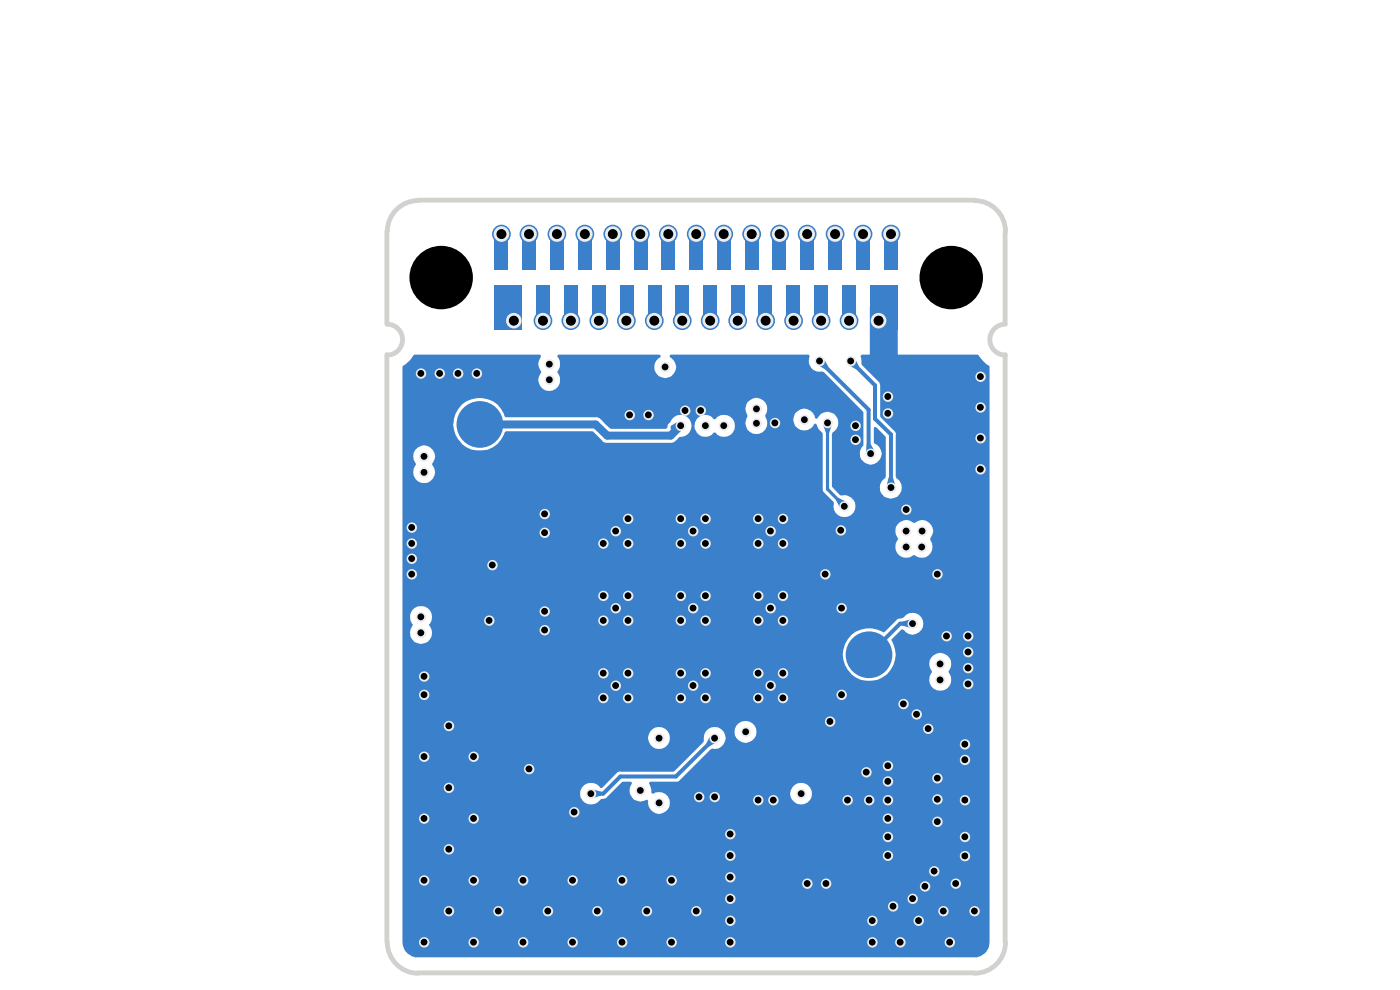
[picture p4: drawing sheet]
<svg xmlns="http://www.w3.org/2000/svg" width="297mm" height="210mm" viewBox="0 0 297 210" stroke-linecap="round" stroke-linejoin="round" font-family="sans-serif">
<path d="M82.1 49.1v19.6M88.7 42.5h118M88.7 42.5a6.6 6.6 0 0 0-6.5 6.6M206.8 42.5a6.6 6.6 0 0 1 6.5 6.6M213.2 49.1v19.6M82.1 75.2v124.6M82.1 68.8a3.3 3.3 0 0 1 3.3 3.2 3.3 3.3 0 0 1-3.3 3.3M213.2 75.2v124.6M213.3 68.8a3.3 3.3 0 0 0-3.3 3.2 3.3 3.3 0 0 0 3.3 3.3M82.2 199.9a6.6 6.6 0 0 0 6.5 6.5M213.3 199.9a6.6 6.6 0 0 1-6.5 6.5M88.7 206.4h118" fill="none" stroke="#d0d2cd" stroke-width="1"/>
<g fill="#3b80ca">
<path d="M85.5 77.6a4.7 4.7 0 0 0 2.2-2.2l.2-.2h26.5l.3 .1 .1 .3a2.46 2.46 0 0 0 0 3.3 2.36 2.36 0 0 0 .5 3.6 2.36 2.36 0 0 0 3.4-1.2 2.8 2.8 0 0 0-.5-2.4 2.59 2.59 0 0 0 0-3.3l.1-.3 .3-.1h21.2l.3 .1v.5a2.3 2.3 0 0 0-.8 3.5 2.3 2.3 0 0 0 3.6 0 2.3 2.3 0 0 0-.7-3.5l-.2-.2 .3-.4h29.2l.2 .4a2.32 2.32 0 0 0 .4 2.4 2.32 2.32 0 0 0 2.3 .8l.4 .1 8.3 8.4 .1 7.1a2.31 2.31 0 0 0-.2 3.4 2.31 2.31 0 0 0 3.4-.1 2.31 2.31 0 0 0-.4-3.3l-.6-.6v-2.9l.1-.3 .2-.1 2.2 2.2v8.4l-.3 .5a2.35 2.35 0 0 0-.3 3.5 2.35 2.35 0 0 0 3.5-.2 2.35 2.35 0 0 0-.7-3.5v-9.3l-.5-.9-2.8-2.7-.1-6.8-.1-.6-3.8-3.7-.2-1.9 .3-.3 24.7 .1a9.1 9.1 0 0 0 2.3 2.5l-.1 122.7a3.3 3.3 0 0 1-2.4 2.6l-119.5-.1a3.3 3.3 0 0 1-2.5-3.2v-31.4h37.7a2.37 2.37 0 0 0 1.7 2.2 2.37 2.37 0 0 0 2.7-1.1l1-.1 3.4-3.5h2.1l.1 .3-.5 .8a2.36 2.36 0 0 0 .9 2.6 2.36 2.36 0 0 0 2.8 0l.2 .4a2.29 2.29 0 0 0 3.3 2.4 2.29 2.29 0 0 0 .2-4h26.6l.2 .7a2.3 2.3 0 0 0 3.5 1.2 2.3 2.3 0 0 0 0-3.8 2.3 2.3 0 0 0-3.5 1.2l-.2 .7h-26.6a2.24 2.24 0 0 0-2.4 0h-.2l-.3-.4 .1-.3-.5-1.4 .1-.4 6.2-.2 6.7-6.7 .5-.2 .4 .1a2.35 2.35 0 0 0 1.9-3.7h2.3l.1 .8a2.34 2.34 0 0 0 3.6 1.2 2.34 2.34 0 0 0 0-3.8 2.34 2.34 0 0 0-3.6 1.2l-.1 .6h-2.3a2.36 2.36 0 0 0-2.9-.8 2.36 2.36 0 0 0-1.3 2.8l-.1 .2-6.2 6.2h-11.5l-.5 .2-3.2 3.3-.3 .1-.2-.2a2.34 2.34 0 0 0-2.6-.9 2.34 2.34 0 0 0-1.6 2.3h-37.7v-11.8h52.1l.1 .7a2.3 2.3 0 0 0 3.6 1.1 2.3 2.3 0 0 0 0-3.7 2.3 2.3 0 0 0-3.6 1.1l-.1 .8h-52.1v-17.7h93.4a5.6 5.6 0 0 0 7.2 5.3h11.1l.1 .7a2.37 2.37 0 0 0 3.5 1.3 2.37 2.37 0 0 0 .5-3.7 2.4 2.4 0 0 0 0-3.3 2.4 2.4 0 0 0-3.4 0 2.4 2.4 0 0 0-.1 3.3l-.5 1-.1 .7h-11a5.8 5.8 0 0 0 3-8.5l2.1-2.1 .2-.1 .2 .1a2.33 2.33 0 0 0 3.5 .5 2.33 2.33 0 0 0 0-3.5 2.33 2.33 0 0 0-3.5 .4l-1.1 .3-3 2.8a5.7 5.7 0 0 0-8.7 4.8h-93.4v-4.7h1.6l.1 .8a2.37 2.37 0 0 0 3.5 1.3 2.37 2.37 0 0 0 .4-3.8 2.35 2.35 0 0 0-.1-3.3 2.35 2.35 0 0 0-3.3 0 2.35 2.35 0 0 0 0 3.3l-.5 1.1-.1 .6h-1.6v-18.2h104.5a2.37 2.37 0 0 0 1.5 2.2 2.37 2.37 0 0 0 2.5-.5 2.4 2.4 0 0 0 3.3-.1 2.4 2.4 0 0 0 .1-3.3 2.4 2.4 0 0 0-.1-3.3 2.4 2.4 0 0 0-3.3-.1 2.4 2.4 0 0 0-3.3 .1 2.4 2.4 0 0 0-.1 3.3l-.5 1-.1 .7h-104.5v-15.8h2.3l.1 .7a2.34 2.34 0 0 0 3.4 1.2 2.34 2.34 0 0 0 .4-3.6 2.33 2.33 0 0 0-1-3.9 2.33 2.33 0 0 0-2.8 2.9l.5 1-.5 .9-.1 .8h-2.3v-10.2h10.7a5.6 5.6 0 0 0 4.5 5.5 5.6 5.6 0 0 0 6.3-3.3l.2-.5 .3-.2h18.2l.3 .1 2 2.1 .6 .2h14l.5-.1 1.1-1.1a2.55 2.55 0 0 0 2.7-2.4h.5l.1 .2a2.23 2.23 0 0 0 1.5 2 2.23 2.23 0 0 0 2.4-.7h.5a2.28 2.28 0 0 0 2.9 .6 2.28 2.28 0 0 0 1.1-2.6h2.3l.2 .7a2.32 2.32 0 0 0 2.9 1.5 2.32 2.32 0 0 0 1.5-3h5.6l.1 .7a2.35 2.35 0 0 0 2.2 1.6 2.35 2.35 0 0 0 2.2-1.4h.3l.2 .2a3.7 3.7 0 0 0 1.2 1.9v12l.1 .3 2.2 2.2 .1 .3a2.34 2.34 0 0 0 2.2 2.9 2.34 2.34 0 0 0 2.4-2.7 2.34 2.34 0 0 0-3.1-1.9l-.2-.1-1.7-1.8v-11.1l.2-.5a2.31 2.31 0 0 0 .4-3.6 2.31 2.31 0 0 0-3.7 .7l-.1 .2-.3-.1-.2-.2v-.3a2.35 2.35 0 0 0-2.6-1.6 2.35 2.35 0 0 0-1.9 2.3h-5.6l-.4-.9a2.35 2.35 0 0 0-1.9-3.7 2.35 2.35 0 0 0-1.9 3.7l.1 .2-.5 1.5h-2.3v-.2a2.29 2.29 0 0 0-4-.7h-.5a2.3 2.3 0 0 0-2.5-.7 2.3 2.3 0 0 0-1.5 2.1l-.6-.1a2.33 2.33 0 0 0-2.1-2.2 2.33 2.33 0 0 0-2.5 1.7l-.4 .3-.1 .6-.3 .4h-11.7l-2.3-2.2-.5-.3-19.7-.1a5.6 5.6 0 0 0-6.2-3.9 5.6 5.6 0 0 0-4.8 5.5h-10.7z"/>
<path d="M174.7 90.3l.8-.6 .9 .6-.5 1.5h-.7z"/>
<path d="M180.5 76.6l1.1-.2 .6 1.4-.5 .6-1.4-.8z"/>
<path d="M173.9 76.6l1.1-.2 .7 1.4-.7 .6-1.3-.8z"/>
<path d="M125.9 167.5l1.6 .4v.9l-1.6 .4-.5-.8z"/>
<path d="M183.8 94.2h.9l.7 1.2-.6 .8-1-.4z"/>
<path d="M142.3 90.4l1.2-.8 .9 .7-.5 1-1.5-.2z"/>
<path d="M191.4 131.9l1.6-.5 .6 .9-.7 .8-1.5-.4z"/>
<path d="M150.5 156.4l1.1 .1 .2 1.1-1.5 .8-.5-.6z"/>
<path d="M177.4 106l.5-.4 1.4 .7-.1 1-1.1 .3z"/>
<path d="M188.5 101.3h.9l.5 1.4-.9 .7-.8-.6z"/>
</g>
<path d="M101.8 90h24.6l2.4 2.4h13.5l2.1-2.1" fill="none" stroke="#3b80ca" stroke-width="1.7"/>
<path d="M175.6 89.7v14.1l3.5 3.6" fill="none" stroke="#3b80ca" stroke-width=".68"/>
<path d="M173.9 76.6l10.4 10.3v8.9l.4 .4M180.5 76.6l5.1 5.1v7.2l3.4 3.3v11.2M193.6 132.3h-2.6l-6.6 6.6M151.6 156.6l-8.2 8.1h-11.8l-3.6 3.7h-2.7" fill="none" stroke="#3b80ca" stroke-width=".85"/>
<path d="M187.5 65.2v11.2l.2 .2" fill="none" stroke="#3b80ca" stroke-width="5.9"/>
<g fill="#3b80ca">
<path d="M104.9 49.7h2.9v7.5h-2.9z"/>
<path d="M110.8 49.7h2.9v7.5h-2.9z"/>
<path d="M116.7 49.7h3v7.5h-3z"/>
<path d="M122.5 49.7h3v7.5h-3z"/>
<path d="M128.5 49.7h2.9v7.5h-2.9z"/>
<path d="M134.4 49.7h3v7.5h-3z"/>
<path d="M140.3 49.7h2.9v7.5h-2.9z"/>
<path d="M146.2 49.7h2.9v7.5h-2.9z"/>
<path d="M104.9 60.5h5.9v9.5h-5.9z"/>
<path d="M113.7 60.5h3v7.5h-3z"/>
<path d="M119.7 60.5h2.8v7.5h-2.8z"/>
<path d="M125.5 60.5h3v7.5h-3z"/>
<path d="M131.4 60.5h3v7.5h-3z"/>
<path d="M137.4 60.5h2.9v7.5h-2.9z"/>
<path d="M143.2 60.5h3v7.5h-3z"/>
<path d="M149.1 60.5h3v7.5h-3z"/>
<path d="M152.1 49.7h3v7.5h-3z"/>
<path d="M158 49.7h2.9v7.5h-2.9z"/>
<path d="M163.9 49.7h2.9v7.5h-2.9z"/>
<path d="M169.8 49.7h3v7.5h-3z"/>
<path d="M175.7 49.7h3v7.5h-3z"/>
<path d="M181.6 49.7h2.9v7.5h-2.9z"/>
<path d="M187.5 49.7h3v7.5h-3z"/>
<path d="M155.1 60.5h2.9v7.5h-2.9z"/>
<path d="M160.9 60.5h3v7.5h-3z"/>
<path d="M166.8 60.5h3v7.5h-3z"/>
<path d="M172.8 60.5h2.9v7.5h-2.9z"/>
<path d="M178.7 60.5h2.9v7.5h-2.9z"/>
<path d="M184.5 60.5h6v9.5h-6z"/>
<circle cx="106.4" cy="49.7" r="1.99"/>
<circle cx="112.2" cy="49.7" r="1.99"/>
<circle cx="118.1" cy="49.7" r="1.99"/>
<circle cx="124.1" cy="49.7" r="1.99"/>
<circle cx="130" cy="49.7" r="1.99"/>
<circle cx="135.8" cy="49.7" r="1.99"/>
<circle cx="141.8" cy="49.7" r="1.99"/>
<circle cx="147.7" cy="49.7" r="1.99"/>
<circle cx="115.2" cy="68" r="1.99"/>
<circle cx="121.1" cy="68" r="1.99"/>
<circle cx="127" cy="68" r="1.99"/>
<circle cx="101.8" cy="90" r="5"/>
<circle cx="132.9" cy="68" r="1.99"/>
<circle cx="138.8" cy="68" r="1.99"/>
<circle cx="144.7" cy="68" r="1.99"/>
<circle cx="150.7" cy="68" r="1.99"/>
<circle cx="153.5" cy="49.7" r="1.99"/>
<circle cx="159.5" cy="49.7" r="1.99"/>
<circle cx="165.4" cy="49.7" r="1.99"/>
<circle cx="171.2" cy="49.7" r="1.99"/>
<circle cx="177.2" cy="49.7" r="1.99"/>
<circle cx="183.1" cy="49.7" r="1.99"/>
<circle cx="189" cy="49.7" r="1.99"/>
<circle cx="156.5" cy="68" r="1.99"/>
<circle cx="162.4" cy="68" r="1.99"/>
<circle cx="168.4" cy="68" r="1.99"/>
<circle cx="174.2" cy="68" r="1.99"/>
<circle cx="180.1" cy="68" r="1.99"/>
<circle cx="184.4" cy="138.9" r="5"/>
</g>
<g fill="none" stroke="#ececec" stroke-width=".68">
<circle cx="106.4" cy="49.7" r="1.31"/>
<circle cx="112.2" cy="49.7" r="1.31"/>
<circle cx="118.1" cy="49.7" r="1.31"/>
<circle cx="124.1" cy="49.7" r="1.31"/>
<circle cx="130" cy="49.7" r="1.31"/>
<circle cx="135.8" cy="49.7" r="1.31"/>
<circle cx="141.8" cy="49.7" r="1.31"/>
<circle cx="147.7" cy="49.7" r="1.31"/>
<circle cx="153.5" cy="49.7" r="1.31"/>
<circle cx="159.5" cy="49.7" r="1.31"/>
<circle cx="165.4" cy="49.7" r="1.31"/>
<circle cx="171.2" cy="49.7" r="1.31"/>
<circle cx="177.2" cy="49.7" r="1.31"/>
<circle cx="183.1" cy="49.7" r="1.31"/>
<circle cx="189" cy="49.7" r="1.31"/>
<circle cx="109" cy="68" r="1.31"/>
<circle cx="115.2" cy="68" r="1.31"/>
<circle cx="121.1" cy="68" r="1.31"/>
<circle cx="127" cy="68" r="1.31"/>
<circle cx="132.9" cy="68" r="1.31"/>
<circle cx="138.8" cy="68" r="1.31"/>
<circle cx="144.7" cy="68" r="1.31"/>
<circle cx="150.7" cy="68" r="1.31"/>
<circle cx="156.5" cy="68" r="1.31"/>
<circle cx="162.4" cy="68" r="1.31"/>
<circle cx="168.4" cy="68" r="1.31"/>
<circle cx="174.2" cy="68" r="1.31"/>
<circle cx="180.1" cy="68" r="1.31"/>
<circle cx="186.4" cy="68" r="1.31"/>
</g>
<g fill="none" stroke="#ececec" stroke-width=".42">
<circle cx="89.3" cy="79.2" r=".89"/>
<circle cx="93.3" cy="79.2" r=".89"/>
<circle cx="97.2" cy="79.2" r=".89"/>
<circle cx="101.2" cy="79.2" r=".89"/>
<circle cx="116.6" cy="77.3" r=".89"/>
<circle cx="141.1" cy="77.9" r=".89"/>
<circle cx="173.9" cy="76.6" r=".89"/>
<circle cx="180.5" cy="76.6" r=".89"/>
<circle cx="208" cy="79.9" r=".89"/>
<circle cx="90" cy="96.9" r=".89"/>
<circle cx="116.6" cy="80.6" r=".89"/>
<circle cx="133.6" cy="88" r=".89"/>
<circle cx="137.6" cy="88" r=".89"/>
<circle cx="144.4" cy="90.3" r=".89"/>
<circle cx="145.4" cy="87.1" r=".89"/>
<circle cx="148.7" cy="87.1" r=".89"/>
<circle cx="149.7" cy="90.3" r=".89"/>
<circle cx="153.6" cy="90.3" r=".89"/>
<circle cx="160.5" cy="89.8" r=".89"/>
<circle cx="160.5" cy="86.8" r=".89"/>
<circle cx="164.4" cy="89.7" r=".89"/>
<circle cx="170.7" cy="89.1" r=".89"/>
<circle cx="175.6" cy="89.7" r=".89"/>
<circle cx="181.5" cy="90.3" r=".89"/>
<circle cx="181.5" cy="93.3" r=".89"/>
<circle cx="184.7" cy="96.3" r=".89"/>
<circle cx="188.4" cy="87.7" r=".89"/>
<circle cx="188.4" cy="84.2" r=".89"/>
<circle cx="208" cy="93" r=".89"/>
<circle cx="208" cy="99.6" r=".89"/>
<circle cx="208" cy="86.4" r=".89"/>
<circle cx="87.4" cy="115.3" r=".89"/>
<circle cx="87.4" cy="118.5" r=".89"/>
<circle cx="87.4" cy="111.9" r=".89"/>
<circle cx="90" cy="100.2" r=".89"/>
<circle cx="104.5" cy="119.9" r=".89"/>
<circle cx="115.6" cy="113" r=".89"/>
<circle cx="115.6" cy="109" r=".89"/>
<circle cx="128" cy="115.3" r=".89"/>
<circle cx="130.6" cy="112.7" r=".89"/>
<circle cx="133.3" cy="110.1" r=".89"/>
<circle cx="133.3" cy="115.3" r=".89"/>
<circle cx="144.4" cy="110.1" r=".89"/>
<circle cx="144.4" cy="115.3" r=".89"/>
<circle cx="147.1" cy="112.7" r=".89"/>
<circle cx="149.7" cy="115.3" r=".89"/>
<circle cx="149.7" cy="110.1" r=".89"/>
<circle cx="160.9" cy="115.3" r=".89"/>
<circle cx="160.9" cy="110.1" r=".89"/>
<circle cx="163.5" cy="112.7" r=".89"/>
<circle cx="166.1" cy="110.1" r=".89"/>
<circle cx="166.1" cy="115.3" r=".89"/>
<circle cx="178.4" cy="112.5" r=".89"/>
<circle cx="179.1" cy="107.4" r=".89"/>
<circle cx="189.1" cy="103.5" r=".89"/>
<circle cx="192.3" cy="108.1" r=".89"/>
<circle cx="192.3" cy="112.7" r=".89"/>
<circle cx="192.3" cy="116.1" r=".89"/>
<circle cx="195.6" cy="116.1" r=".89"/>
<circle cx="195.7" cy="112.7" r=".89"/>
<circle cx="87.4" cy="121.8" r=".89"/>
<circle cx="89.3" cy="130.9" r=".89"/>
<circle cx="89.3" cy="134.3" r=".89"/>
<circle cx="103.8" cy="131.7" r=".89"/>
<circle cx="115.6" cy="133.7" r=".89"/>
<circle cx="115.6" cy="129.7" r=".89"/>
<circle cx="128" cy="131.7" r=".89"/>
<circle cx="128" cy="126.4" r=".89"/>
<circle cx="130.6" cy="129" r=".89"/>
<circle cx="133.3" cy="126.4" r=".89"/>
<circle cx="133.3" cy="131.7" r=".89"/>
<circle cx="144.4" cy="131.7" r=".89"/>
<circle cx="144.4" cy="126.4" r=".89"/>
<circle cx="147.1" cy="129" r=".89"/>
<circle cx="149.7" cy="126.4" r=".89"/>
<circle cx="149.7" cy="131.7" r=".89"/>
<circle cx="160.9" cy="131.7" r=".89"/>
<circle cx="160.9" cy="126.4" r=".89"/>
<circle cx="163.5" cy="129" r=".89"/>
<circle cx="166.1" cy="131.7" r=".89"/>
<circle cx="166.1" cy="126.4" r=".89"/>
<circle cx="175.1" cy="121.8" r=".89"/>
<circle cx="178.6" cy="129" r=".89"/>
<circle cx="193.6" cy="132.3" r=".89"/>
<circle cx="198.9" cy="121.8" r=".89"/>
<circle cx="200.8" cy="135" r=".89"/>
<circle cx="205.4" cy="138.3" r=".89"/>
<circle cx="205.4" cy="135" r=".89"/>
<circle cx="90" cy="143.5" r=".89"/>
<circle cx="90" cy="147.4" r=".89"/>
<circle cx="95.2" cy="154" r=".89"/>
<circle cx="128" cy="142.8" r=".89"/>
<circle cx="128" cy="148.1" r=".89"/>
<circle cx="130.6" cy="145.5" r=".89"/>
<circle cx="133.3" cy="142.8" r=".89"/>
<circle cx="133.3" cy="148.1" r=".89"/>
<circle cx="139.9" cy="156.6" r=".89"/>
<circle cx="144.4" cy="142.8" r=".89"/>
<circle cx="144.4" cy="148.1" r=".89"/>
<circle cx="147.1" cy="145.5" r=".89"/>
<circle cx="149.7" cy="148.1" r=".89"/>
<circle cx="149.7" cy="142.8" r=".89"/>
<circle cx="151.6" cy="156.6" r=".89"/>
<circle cx="158.2" cy="155.3" r=".89"/>
<circle cx="160.9" cy="148.1" r=".89"/>
<circle cx="160.9" cy="142.8" r=".89"/>
<circle cx="163.5" cy="145.5" r=".89"/>
<circle cx="166.1" cy="142.8" r=".89"/>
<circle cx="166.1" cy="148.1" r=".89"/>
<circle cx="176.1" cy="153.1" r=".89"/>
<circle cx="178.6" cy="147.4" r=".89"/>
<circle cx="191.7" cy="149.3" r=".89"/>
<circle cx="194.5" cy="151.5" r=".89"/>
<circle cx="196.9" cy="154.6" r=".89"/>
<circle cx="199.5" cy="144.3" r=".89"/>
<circle cx="199.5" cy="140.9" r=".89"/>
<circle cx="204.7" cy="157.9" r=".89"/>
<circle cx="205.4" cy="141.7" r=".89"/>
<circle cx="205.4" cy="145.1" r=".89"/>
<circle cx="90" cy="160.5" r=".89"/>
<circle cx="90" cy="173.6" r=".89"/>
<circle cx="95.2" cy="167.1" r=".89"/>
<circle cx="100.5" cy="173.6" r=".89"/>
<circle cx="100.5" cy="160.5" r=".89"/>
<circle cx="112.3" cy="163.1" r=".89"/>
<circle cx="121.8" cy="172.3" r=".89"/>
<circle cx="125.4" cy="168.4" r=".89"/>
<circle cx="135.9" cy="167.7" r=".89"/>
<circle cx="139.9" cy="170.3" r=".89"/>
<circle cx="148.3" cy="169.1" r=".89"/>
<circle cx="151.6" cy="169.1" r=".89"/>
<circle cx="154.9" cy="176.9" r=".89"/>
<circle cx="160.9" cy="169.8" r=".89"/>
<circle cx="164.1" cy="169.8" r=".89"/>
<circle cx="170" cy="168.4" r=".89"/>
<circle cx="179.8" cy="169.8" r=".89"/>
<circle cx="183.8" cy="163.8" r=".89"/>
<circle cx="184.4" cy="169.8" r=".89"/>
<circle cx="188.4" cy="169.8" r=".89"/>
<circle cx="188.4" cy="173.6" r=".89"/>
<circle cx="188.4" cy="177.5" r=".89"/>
<circle cx="188.4" cy="165.8" r=".89"/>
<circle cx="188.4" cy="162.5" r=".89"/>
<circle cx="198.9" cy="174.3" r=".89"/>
<circle cx="198.9" cy="169.6" r=".89"/>
<circle cx="198.9" cy="165.1" r=".89"/>
<circle cx="204.7" cy="177.5" r=".89"/>
<circle cx="204.7" cy="161.2" r=".89"/>
<circle cx="204.7" cy="169.8" r=".89"/>
<circle cx="90" cy="199.9" r=".89"/>
<circle cx="90" cy="186.8" r=".89"/>
<circle cx="95.2" cy="193.3" r=".89"/>
<circle cx="95.2" cy="180.2" r=".89"/>
<circle cx="100.5" cy="199.9" r=".89"/>
<circle cx="100.5" cy="186.8" r=".89"/>
<circle cx="105.7" cy="193.3" r=".89"/>
<circle cx="111" cy="199.9" r=".89"/>
<circle cx="111" cy="186.8" r=".89"/>
<circle cx="116.2" cy="193.3" r=".89"/>
<circle cx="121.5" cy="199.9" r=".89"/>
<circle cx="121.5" cy="186.8" r=".89"/>
<circle cx="126.7" cy="193.3" r=".89"/>
<circle cx="132" cy="186.8" r=".89"/>
<circle cx="132" cy="199.9" r=".89"/>
<circle cx="137.2" cy="193.3" r=".89"/>
<circle cx="142.5" cy="186.8" r=".89"/>
<circle cx="142.5" cy="199.9" r=".89"/>
<circle cx="147.7" cy="193.3" r=".89"/>
<circle cx="154.9" cy="181.5" r=".89"/>
<circle cx="154.9" cy="190.7" r=".89"/>
<circle cx="154.9" cy="195.3" r=".89"/>
<circle cx="154.9" cy="199.9" r=".89"/>
<circle cx="154.9" cy="186.1" r=".89"/>
<circle cx="171.3" cy="187.4" r=".89"/>
<circle cx="175.3" cy="187.4" r=".89"/>
<circle cx="185.1" cy="195.3" r=".89"/>
<circle cx="185.1" cy="199.9" r=".89"/>
<circle cx="188.4" cy="181.5" r=".89"/>
<circle cx="189.5" cy="192.3" r=".89"/>
<circle cx="191" cy="199.9" r=".89"/>
<circle cx="193.6" cy="190.7" r=".89"/>
<circle cx="194.9" cy="195.3" r=".89"/>
<circle cx="196.3" cy="188" r=".89"/>
<circle cx="198.2" cy="184.8" r=".89"/>
<circle cx="200.1" cy="193.3" r=".89"/>
<circle cx="201.5" cy="199.9" r=".89"/>
<circle cx="202.8" cy="187.4" r=".89"/>
<circle cx="204.7" cy="181.6" r=".89"/>
<circle cx="206.8" cy="193.3" r=".89"/>
</g>
<g fill="#000">
<circle cx="93.6" cy="58.9" r="6.7"/>
<circle cx="106.4" cy="49.7" r="1.06"/>
<circle cx="112.2" cy="49.7" r="1.06"/>
<circle cx="118.1" cy="49.7" r="1.06"/>
<circle cx="124.1" cy="49.7" r="1.06"/>
<circle cx="130" cy="49.7" r="1.06"/>
<circle cx="135.8" cy="49.7" r="1.06"/>
<circle cx="141.8" cy="49.7" r="1.06"/>
<circle cx="147.7" cy="49.7" r="1.06"/>
<circle cx="153.5" cy="49.7" r="1.06"/>
<circle cx="159.5" cy="49.7" r="1.06"/>
<circle cx="165.4" cy="49.7" r="1.06"/>
<circle cx="171.2" cy="49.7" r="1.06"/>
<circle cx="177.2" cy="49.7" r="1.06"/>
<circle cx="183.1" cy="49.7" r="1.06"/>
<circle cx="189" cy="49.7" r="1.06"/>
<circle cx="201.8" cy="58.9" r="6.7"/>
<circle cx="89.3" cy="79.2" r=".72"/>
<circle cx="93.3" cy="79.2" r=".72"/>
<circle cx="97.1" cy="79.2" r=".72"/>
<circle cx="101.1" cy="79.2" r=".72"/>
<circle cx="109" cy="68" r="1.06"/>
<circle cx="115.2" cy="68" r="1.06"/>
<circle cx="116.5" cy="77.3" r=".72"/>
<circle cx="121.1" cy="68" r="1.06"/>
<circle cx="127" cy="68" r="1.06"/>
<circle cx="132.9" cy="68" r="1.06"/>
<circle cx="138.8" cy="68" r="1.06"/>
<circle cx="141.1" cy="77.8" r=".72"/>
<circle cx="144.7" cy="68" r="1.06"/>
<circle cx="150.7" cy="68" r="1.06"/>
<circle cx="156.5" cy="68" r="1.06"/>
<circle cx="162.4" cy="68" r="1.06"/>
<circle cx="168.4" cy="68" r="1.06"/>
<circle cx="173.9" cy="76.6" r=".72"/>
<circle cx="174.2" cy="68" r="1.06"/>
<circle cx="180.1" cy="68" r="1.06"/>
<circle cx="180.5" cy="76.6" r=".72"/>
<circle cx="186.4" cy="68" r="1.06"/>
<circle cx="208" cy="79.9" r=".72"/>
<circle cx="90" cy="96.8" r=".72"/>
<circle cx="116.5" cy="80.6" r=".72"/>
<circle cx="133.6" cy="88" r=".72"/>
<circle cx="137.5" cy="88" r=".72"/>
<circle cx="144.4" cy="90.3" r=".72"/>
<circle cx="145.3" cy="87.1" r=".72"/>
<circle cx="148.6" cy="87.1" r=".72"/>
<circle cx="149.6" cy="90.3" r=".72"/>
<circle cx="153.5" cy="90.3" r=".72"/>
<circle cx="160.5" cy="89.8" r=".72"/>
<circle cx="160.5" cy="86.7" r=".72"/>
<circle cx="164.4" cy="89.7" r=".72"/>
<circle cx="170.6" cy="89" r=".72"/>
<circle cx="175.6" cy="89.7" r=".72"/>
<circle cx="181.5" cy="93.3" r=".72"/>
<circle cx="181.5" cy="90.3" r=".72"/>
<circle cx="184.7" cy="96.2" r=".72"/>
<circle cx="188.3" cy="87.7" r=".72"/>
<circle cx="188.3" cy="84.1" r=".72"/>
<circle cx="208" cy="86.4" r=".72"/>
<circle cx="208" cy="99.5" r=".72"/>
<circle cx="208" cy="92.9" r=".72"/>
<circle cx="87.3" cy="111.9" r=".72"/>
<circle cx="87.3" cy="118.5" r=".72"/>
<circle cx="87.3" cy="115.3" r=".72"/>
<circle cx="90" cy="100.2" r=".72"/>
<circle cx="104.4" cy="119.8" r=".72"/>
<circle cx="115.5" cy="113" r=".72"/>
<circle cx="115.5" cy="109" r=".72"/>
<circle cx="128" cy="115.3" r=".72"/>
<circle cx="130.6" cy="112.6" r=".72"/>
<circle cx="133.2" cy="110" r=".72"/>
<circle cx="133.2" cy="115.3" r=".72"/>
<circle cx="144.4" cy="115.3" r=".72"/>
<circle cx="144.4" cy="110" r=".72"/>
<circle cx="147" cy="112.6" r=".72"/>
<circle cx="149.6" cy="115.3" r=".72"/>
<circle cx="149.6" cy="110" r=".72"/>
<circle cx="160.8" cy="115.3" r=".72"/>
<circle cx="160.8" cy="110" r=".72"/>
<circle cx="163.4" cy="112.6" r=".72"/>
<circle cx="166.1" cy="115.3" r=".72"/>
<circle cx="166.1" cy="110" r=".72"/>
<circle cx="178.3" cy="112.5" r=".72"/>
<circle cx="179.1" cy="107.4" r=".72"/>
<circle cx="189" cy="103.4" r=".72"/>
<circle cx="192.2" cy="108.1" r=".72"/>
<circle cx="192.2" cy="116" r=".72"/>
<circle cx="192.2" cy="112.6" r=".72"/>
<circle cx="195.5" cy="116" r=".72"/>
<circle cx="195.6" cy="112.6" r=".72"/>
<circle cx="87.3" cy="121.8" r=".72"/>
<circle cx="89.3" cy="134.2" r=".72"/>
<circle cx="89.3" cy="130.8" r=".72"/>
<circle cx="103.8" cy="131.6" r=".72"/>
<circle cx="115.5" cy="133.6" r=".72"/>
<circle cx="115.5" cy="129.7" r=".72"/>
<circle cx="128" cy="126.4" r=".72"/>
<circle cx="128" cy="131.6" r=".72"/>
<circle cx="130.6" cy="129" r=".72"/>
<circle cx="133.2" cy="126.4" r=".72"/>
<circle cx="133.2" cy="131.6" r=".72"/>
<circle cx="144.4" cy="126.4" r=".72"/>
<circle cx="144.4" cy="131.6" r=".72"/>
<circle cx="147" cy="129" r=".72"/>
<circle cx="149.6" cy="126.4" r=".72"/>
<circle cx="149.6" cy="131.6" r=".72"/>
<circle cx="160.8" cy="126.4" r=".72"/>
<circle cx="160.8" cy="131.6" r=".72"/>
<circle cx="163.4" cy="129" r=".72"/>
<circle cx="166.1" cy="126.4" r=".72"/>
<circle cx="166.1" cy="131.6" r=".72"/>
<circle cx="175" cy="121.8" r=".72"/>
<circle cx="178.5" cy="129" r=".72"/>
<circle cx="193.6" cy="132.3" r=".72"/>
<circle cx="198.8" cy="121.8" r=".72"/>
<circle cx="200.8" cy="134.9" r=".72"/>
<circle cx="205.4" cy="138.3" r=".72"/>
<circle cx="205.4" cy="134.9" r=".72"/>
<circle cx="90" cy="143.5" r=".72"/>
<circle cx="90" cy="147.4" r=".72"/>
<circle cx="95.2" cy="154" r=".72"/>
<circle cx="128" cy="148" r=".72"/>
<circle cx="128" cy="142.8" r=".72"/>
<circle cx="130.6" cy="145.4" r=".72"/>
<circle cx="133.2" cy="148" r=".72"/>
<circle cx="133.2" cy="142.8" r=".72"/>
<circle cx="139.8" cy="156.6" r=".72"/>
<circle cx="144.4" cy="148" r=".72"/>
<circle cx="144.4" cy="142.8" r=".72"/>
<circle cx="147" cy="145.4" r=".72"/>
<circle cx="149.6" cy="148" r=".72"/>
<circle cx="149.6" cy="142.8" r=".72"/>
<circle cx="151.6" cy="156.6" r=".72"/>
<circle cx="158.2" cy="155.2" r=".72"/>
<circle cx="160.8" cy="148" r=".72"/>
<circle cx="160.8" cy="142.8" r=".72"/>
<circle cx="163.4" cy="145.4" r=".72"/>
<circle cx="166.1" cy="148" r=".72"/>
<circle cx="166.1" cy="142.8" r=".72"/>
<circle cx="176.1" cy="153" r=".72"/>
<circle cx="178.5" cy="147.4" r=".72"/>
<circle cx="191.6" cy="149.3" r=".72"/>
<circle cx="194.4" cy="151.5" r=".72"/>
<circle cx="196.9" cy="154.6" r=".72"/>
<circle cx="199.4" cy="140.8" r=".72"/>
<circle cx="199.4" cy="144.2" r=".72"/>
<circle cx="204.7" cy="157.9" r=".72"/>
<circle cx="205.4" cy="145.1" r=".72"/>
<circle cx="205.4" cy="141.7" r=".72"/>
<circle cx="90" cy="173.6" r=".72"/>
<circle cx="90" cy="160.5" r=".72"/>
<circle cx="95.2" cy="167.1" r=".72"/>
<circle cx="100.5" cy="173.6" r=".72"/>
<circle cx="100.5" cy="160.5" r=".72"/>
<circle cx="112.2" cy="163.1" r=".72"/>
<circle cx="121.8" cy="172.2" r=".72"/>
<circle cx="125.3" cy="168.4" r=".72"/>
<circle cx="135.8" cy="167.7" r=".72"/>
<circle cx="139.8" cy="170.3" r=".72"/>
<circle cx="148.3" cy="169" r=".72"/>
<circle cx="151.6" cy="169" r=".72"/>
<circle cx="154.9" cy="176.9" r=".72"/>
<circle cx="160.8" cy="169.7" r=".72"/>
<circle cx="164" cy="169.7" r=".72"/>
<circle cx="170" cy="168.4" r=".72"/>
<circle cx="179.8" cy="169.7" r=".72"/>
<circle cx="183.8" cy="163.8" r=".72"/>
<circle cx="184.4" cy="169.7" r=".72"/>
<circle cx="188.3" cy="165.7" r=".72"/>
<circle cx="188.3" cy="169.7" r=".72"/>
<circle cx="188.3" cy="173.6" r=".72"/>
<circle cx="188.3" cy="177.5" r=".72"/>
<circle cx="188.3" cy="162.4" r=".72"/>
<circle cx="198.8" cy="165.1" r=".72"/>
<circle cx="198.8" cy="169.5" r=".72"/>
<circle cx="198.8" cy="174.3" r=".72"/>
<circle cx="204.7" cy="169.7" r=".72"/>
<circle cx="204.7" cy="161.2" r=".72"/>
<circle cx="204.7" cy="177.5" r=".72"/>
<circle cx="90" cy="186.7" r=".72"/>
<circle cx="90" cy="199.9" r=".72"/>
<circle cx="95.2" cy="193.2" r=".72"/>
<circle cx="95.2" cy="180.1" r=".72"/>
<circle cx="100.5" cy="186.7" r=".72"/>
<circle cx="100.5" cy="199.9" r=".72"/>
<circle cx="105.7" cy="193.2" r=".72"/>
<circle cx="110.9" cy="186.7" r=".72"/>
<circle cx="110.9" cy="199.9" r=".72"/>
<circle cx="116.2" cy="193.2" r=".72"/>
<circle cx="121.4" cy="186.7" r=".72"/>
<circle cx="121.4" cy="199.9" r=".72"/>
<circle cx="126.7" cy="193.2" r=".72"/>
<circle cx="131.9" cy="186.7" r=".72"/>
<circle cx="131.9" cy="199.9" r=".72"/>
<circle cx="137.2" cy="193.2" r=".72"/>
<circle cx="142.4" cy="186.7" r=".72"/>
<circle cx="142.4" cy="199.9" r=".72"/>
<circle cx="147.7" cy="193.2" r=".72"/>
<circle cx="154.9" cy="186" r=".72"/>
<circle cx="154.9" cy="181.5" r=".72"/>
<circle cx="154.9" cy="199.9" r=".72"/>
<circle cx="154.9" cy="195.3" r=".72"/>
<circle cx="154.9" cy="190.6" r=".72"/>
<circle cx="171.2" cy="187.4" r=".72"/>
<circle cx="175.2" cy="187.4" r=".72"/>
<circle cx="185" cy="199.9" r=".72"/>
<circle cx="185" cy="195.3" r=".72"/>
<circle cx="188.3" cy="181.5" r=".72"/>
<circle cx="189.4" cy="192.2" r=".72"/>
<circle cx="191" cy="199.9" r=".72"/>
<circle cx="193.6" cy="190.6" r=".72"/>
<circle cx="194.9" cy="195.3" r=".72"/>
<circle cx="196.2" cy="188" r=".72"/>
<circle cx="198.2" cy="184.8" r=".72"/>
<circle cx="200.1" cy="193.2" r=".72"/>
<circle cx="201.5" cy="199.9" r=".72"/>
<circle cx="202.7" cy="187.4" r=".72"/>
<circle cx="204.7" cy="181.6" r=".72"/>
<circle cx="206.7" cy="193.2" r=".72"/>
</g>
<g fill="none" stroke="#ececec" stroke-width=".21">
<circle cx="106.4" cy="49.7" r="1.06"/>
<circle cx="112.2" cy="49.7" r="1.06"/>
<circle cx="118.1" cy="49.7" r="1.06"/>
<circle cx="124.1" cy="49.7" r="1.06"/>
<circle cx="130" cy="49.7" r="1.06"/>
<circle cx="135.8" cy="49.7" r="1.06"/>
<circle cx="141.8" cy="49.7" r="1.06"/>
<circle cx="147.7" cy="49.7" r="1.06"/>
<circle cx="153.5" cy="49.7" r="1.06"/>
<circle cx="159.5" cy="49.7" r="1.06"/>
<circle cx="165.4" cy="49.7" r="1.06"/>
<circle cx="171.2" cy="49.7" r="1.06"/>
<circle cx="177.2" cy="49.7" r="1.06"/>
<circle cx="183.1" cy="49.7" r="1.06"/>
<circle cx="189" cy="49.7" r="1.06"/>
<circle cx="89.3" cy="79.2" r=".8"/>
<circle cx="93.3" cy="79.2" r=".8"/>
<circle cx="97.1" cy="79.2" r=".8"/>
<circle cx="101.1" cy="79.2" r=".8"/>
<circle cx="109" cy="68" r="1.06"/>
<circle cx="115.2" cy="68" r="1.06"/>
<circle cx="116.5" cy="77.3" r=".8"/>
<circle cx="121.1" cy="68" r="1.06"/>
<circle cx="127" cy="68" r="1.06"/>
<circle cx="132.9" cy="68" r="1.06"/>
<circle cx="138.8" cy="68" r="1.06"/>
<circle cx="141.1" cy="77.8" r=".8"/>
<circle cx="144.7" cy="68" r="1.06"/>
<circle cx="150.7" cy="68" r="1.06"/>
<circle cx="156.5" cy="68" r="1.06"/>
<circle cx="162.4" cy="68" r="1.06"/>
<circle cx="168.4" cy="68" r="1.06"/>
<circle cx="173.9" cy="76.6" r=".8"/>
<circle cx="174.2" cy="68" r="1.06"/>
<circle cx="180.1" cy="68" r="1.06"/>
<circle cx="180.5" cy="76.6" r=".8"/>
<circle cx="186.4" cy="68" r="1.06"/>
<circle cx="208" cy="79.9" r=".8"/>
<circle cx="90" cy="96.8" r=".8"/>
<circle cx="116.5" cy="80.6" r=".8"/>
<circle cx="133.6" cy="88" r=".8"/>
<circle cx="137.5" cy="88" r=".8"/>
<circle cx="144.4" cy="90.3" r=".8"/>
<circle cx="145.3" cy="87.1" r=".8"/>
<circle cx="148.6" cy="87.1" r=".8"/>
<circle cx="149.6" cy="90.3" r=".8"/>
<circle cx="153.5" cy="90.3" r=".8"/>
<circle cx="160.5" cy="86.7" r=".8"/>
<circle cx="160.5" cy="89.8" r=".8"/>
<circle cx="164.4" cy="89.7" r=".8"/>
<circle cx="170.6" cy="89" r=".8"/>
<circle cx="175.6" cy="89.7" r=".8"/>
<circle cx="181.5" cy="93.3" r=".8"/>
<circle cx="181.5" cy="90.3" r=".8"/>
<circle cx="184.7" cy="96.2" r=".8"/>
<circle cx="188.3" cy="84.1" r=".8"/>
<circle cx="188.3" cy="87.7" r=".8"/>
<circle cx="208" cy="86.4" r=".8"/>
<circle cx="208" cy="92.9" r=".8"/>
<circle cx="208" cy="99.5" r=".8"/>
<circle cx="87.3" cy="115.3" r=".8"/>
<circle cx="87.3" cy="118.5" r=".8"/>
<circle cx="87.3" cy="111.9" r=".8"/>
<circle cx="90" cy="100.2" r=".8"/>
<circle cx="104.4" cy="119.8" r=".8"/>
<circle cx="115.5" cy="109" r=".8"/>
<circle cx="115.5" cy="113" r=".8"/>
<circle cx="128" cy="115.3" r=".8"/>
<circle cx="130.6" cy="112.6" r=".8"/>
<circle cx="133.2" cy="110" r=".8"/>
<circle cx="133.2" cy="115.3" r=".8"/>
<circle cx="144.4" cy="110" r=".8"/>
<circle cx="144.4" cy="115.3" r=".8"/>
<circle cx="147" cy="112.6" r=".8"/>
<circle cx="149.6" cy="115.3" r=".8"/>
<circle cx="149.6" cy="110" r=".8"/>
<circle cx="160.8" cy="110" r=".8"/>
<circle cx="160.8" cy="115.3" r=".8"/>
<circle cx="163.4" cy="112.6" r=".8"/>
<circle cx="166.1" cy="115.3" r=".8"/>
<circle cx="166.1" cy="110" r=".8"/>
<circle cx="178.3" cy="112.5" r=".8"/>
<circle cx="179.1" cy="107.4" r=".8"/>
<circle cx="189" cy="103.4" r=".8"/>
<circle cx="192.2" cy="116" r=".8"/>
<circle cx="192.2" cy="108.1" r=".8"/>
<circle cx="192.2" cy="112.6" r=".8"/>
<circle cx="195.5" cy="116" r=".8"/>
<circle cx="195.6" cy="112.6" r=".8"/>
<circle cx="87.3" cy="121.8" r=".8"/>
<circle cx="89.3" cy="134.2" r=".8"/>
<circle cx="89.3" cy="130.8" r=".8"/>
<circle cx="103.8" cy="131.6" r=".8"/>
<circle cx="115.5" cy="133.6" r=".8"/>
<circle cx="115.5" cy="129.7" r=".8"/>
<circle cx="128" cy="126.4" r=".8"/>
<circle cx="128" cy="131.6" r=".8"/>
<circle cx="130.6" cy="129" r=".8"/>
<circle cx="133.2" cy="126.4" r=".8"/>
<circle cx="133.2" cy="131.6" r=".8"/>
<circle cx="144.4" cy="126.4" r=".8"/>
<circle cx="144.4" cy="131.6" r=".8"/>
<circle cx="147" cy="129" r=".8"/>
<circle cx="149.6" cy="126.4" r=".8"/>
<circle cx="149.6" cy="131.6" r=".8"/>
<circle cx="160.8" cy="131.6" r=".8"/>
<circle cx="160.8" cy="126.4" r=".8"/>
<circle cx="163.4" cy="129" r=".8"/>
<circle cx="166.1" cy="126.4" r=".8"/>
<circle cx="166.1" cy="131.6" r=".8"/>
<circle cx="175" cy="121.8" r=".8"/>
<circle cx="178.5" cy="129" r=".8"/>
<circle cx="193.6" cy="132.3" r=".8"/>
<circle cx="198.8" cy="121.8" r=".8"/>
<circle cx="200.8" cy="134.9" r=".8"/>
<circle cx="205.4" cy="134.9" r=".8"/>
<circle cx="205.4" cy="138.3" r=".8"/>
<circle cx="90" cy="143.5" r=".8"/>
<circle cx="90" cy="147.4" r=".8"/>
<circle cx="95.2" cy="154" r=".8"/>
<circle cx="128" cy="148" r=".8"/>
<circle cx="128" cy="142.8" r=".8"/>
<circle cx="130.6" cy="145.4" r=".8"/>
<circle cx="133.2" cy="142.8" r=".8"/>
<circle cx="133.2" cy="148" r=".8"/>
<circle cx="139.8" cy="156.6" r=".8"/>
<circle cx="144.4" cy="142.8" r=".8"/>
<circle cx="144.4" cy="148" r=".8"/>
<circle cx="147" cy="145.4" r=".8"/>
<circle cx="149.6" cy="148" r=".8"/>
<circle cx="149.6" cy="142.8" r=".8"/>
<circle cx="151.6" cy="156.6" r=".8"/>
<circle cx="158.2" cy="155.2" r=".8"/>
<circle cx="160.8" cy="148" r=".8"/>
<circle cx="160.8" cy="142.8" r=".8"/>
<circle cx="163.4" cy="145.4" r=".8"/>
<circle cx="166.1" cy="142.8" r=".8"/>
<circle cx="166.1" cy="148" r=".8"/>
<circle cx="176.1" cy="153" r=".8"/>
<circle cx="178.5" cy="147.4" r=".8"/>
<circle cx="191.6" cy="149.3" r=".8"/>
<circle cx="194.4" cy="151.5" r=".8"/>
<circle cx="196.9" cy="154.6" r=".8"/>
<circle cx="199.4" cy="140.8" r=".8"/>
<circle cx="199.4" cy="144.2" r=".8"/>
<circle cx="204.7" cy="157.9" r=".8"/>
<circle cx="205.4" cy="141.7" r=".8"/>
<circle cx="205.4" cy="145.1" r=".8"/>
<circle cx="90" cy="173.6" r=".8"/>
<circle cx="90" cy="160.5" r=".8"/>
<circle cx="95.2" cy="167.1" r=".8"/>
<circle cx="100.5" cy="173.6" r=".8"/>
<circle cx="100.5" cy="160.5" r=".8"/>
<circle cx="112.2" cy="163.1" r=".8"/>
<circle cx="121.8" cy="172.2" r=".8"/>
<circle cx="125.3" cy="168.4" r=".8"/>
<circle cx="135.8" cy="167.7" r=".8"/>
<circle cx="139.8" cy="170.3" r=".8"/>
<circle cx="148.3" cy="169" r=".8"/>
<circle cx="151.6" cy="169" r=".8"/>
<circle cx="154.9" cy="176.9" r=".8"/>
<circle cx="160.8" cy="169.7" r=".8"/>
<circle cx="164" cy="169.7" r=".8"/>
<circle cx="170" cy="168.4" r=".8"/>
<circle cx="179.8" cy="169.7" r=".8"/>
<circle cx="183.8" cy="163.8" r=".8"/>
<circle cx="184.4" cy="169.7" r=".8"/>
<circle cx="188.3" cy="177.5" r=".8"/>
<circle cx="188.3" cy="169.7" r=".8"/>
<circle cx="188.3" cy="173.6" r=".8"/>
<circle cx="188.3" cy="162.4" r=".8"/>
<circle cx="188.3" cy="165.7" r=".8"/>
<circle cx="198.8" cy="174.3" r=".8"/>
<circle cx="198.8" cy="169.5" r=".8"/>
<circle cx="198.8" cy="165.1" r=".8"/>
<circle cx="204.7" cy="177.5" r=".8"/>
<circle cx="204.7" cy="161.2" r=".8"/>
<circle cx="204.7" cy="169.7" r=".8"/>
<circle cx="90" cy="199.9" r=".8"/>
<circle cx="90" cy="186.7" r=".8"/>
<circle cx="95.2" cy="180.1" r=".8"/>
<circle cx="95.2" cy="193.2" r=".8"/>
<circle cx="100.5" cy="199.9" r=".8"/>
<circle cx="100.5" cy="186.7" r=".8"/>
<circle cx="105.7" cy="193.2" r=".8"/>
<circle cx="110.9" cy="186.7" r=".8"/>
<circle cx="110.9" cy="199.9" r=".8"/>
<circle cx="116.2" cy="193.2" r=".8"/>
<circle cx="121.4" cy="186.7" r=".8"/>
<circle cx="121.4" cy="199.9" r=".8"/>
<circle cx="126.7" cy="193.2" r=".8"/>
<circle cx="131.9" cy="199.9" r=".8"/>
<circle cx="131.9" cy="186.7" r=".8"/>
<circle cx="137.2" cy="193.2" r=".8"/>
<circle cx="142.4" cy="186.7" r=".8"/>
<circle cx="142.4" cy="199.9" r=".8"/>
<circle cx="147.7" cy="193.2" r=".8"/>
<circle cx="154.9" cy="190.6" r=".8"/>
<circle cx="154.9" cy="195.3" r=".8"/>
<circle cx="154.9" cy="186" r=".8"/>
<circle cx="154.9" cy="181.5" r=".8"/>
<circle cx="154.9" cy="199.9" r=".8"/>
<circle cx="171.2" cy="187.4" r=".8"/>
<circle cx="175.2" cy="187.4" r=".8"/>
<circle cx="185" cy="199.9" r=".8"/>
<circle cx="185" cy="195.3" r=".8"/>
<circle cx="188.3" cy="181.5" r=".8"/>
<circle cx="189.4" cy="192.2" r=".8"/>
<circle cx="191" cy="199.9" r=".8"/>
<circle cx="193.6" cy="190.6" r=".8"/>
<circle cx="194.9" cy="195.3" r=".8"/>
<circle cx="196.2" cy="188" r=".8"/>
<circle cx="198.2" cy="184.8" r=".8"/>
<circle cx="200.1" cy="193.2" r=".8"/>
<circle cx="201.5" cy="199.9" r=".8"/>
<circle cx="202.7" cy="187.4" r=".8"/>
<circle cx="204.7" cy="181.6" r=".8"/>
<circle cx="206.7" cy="193.2" r=".8"/>
</g>
</svg>
